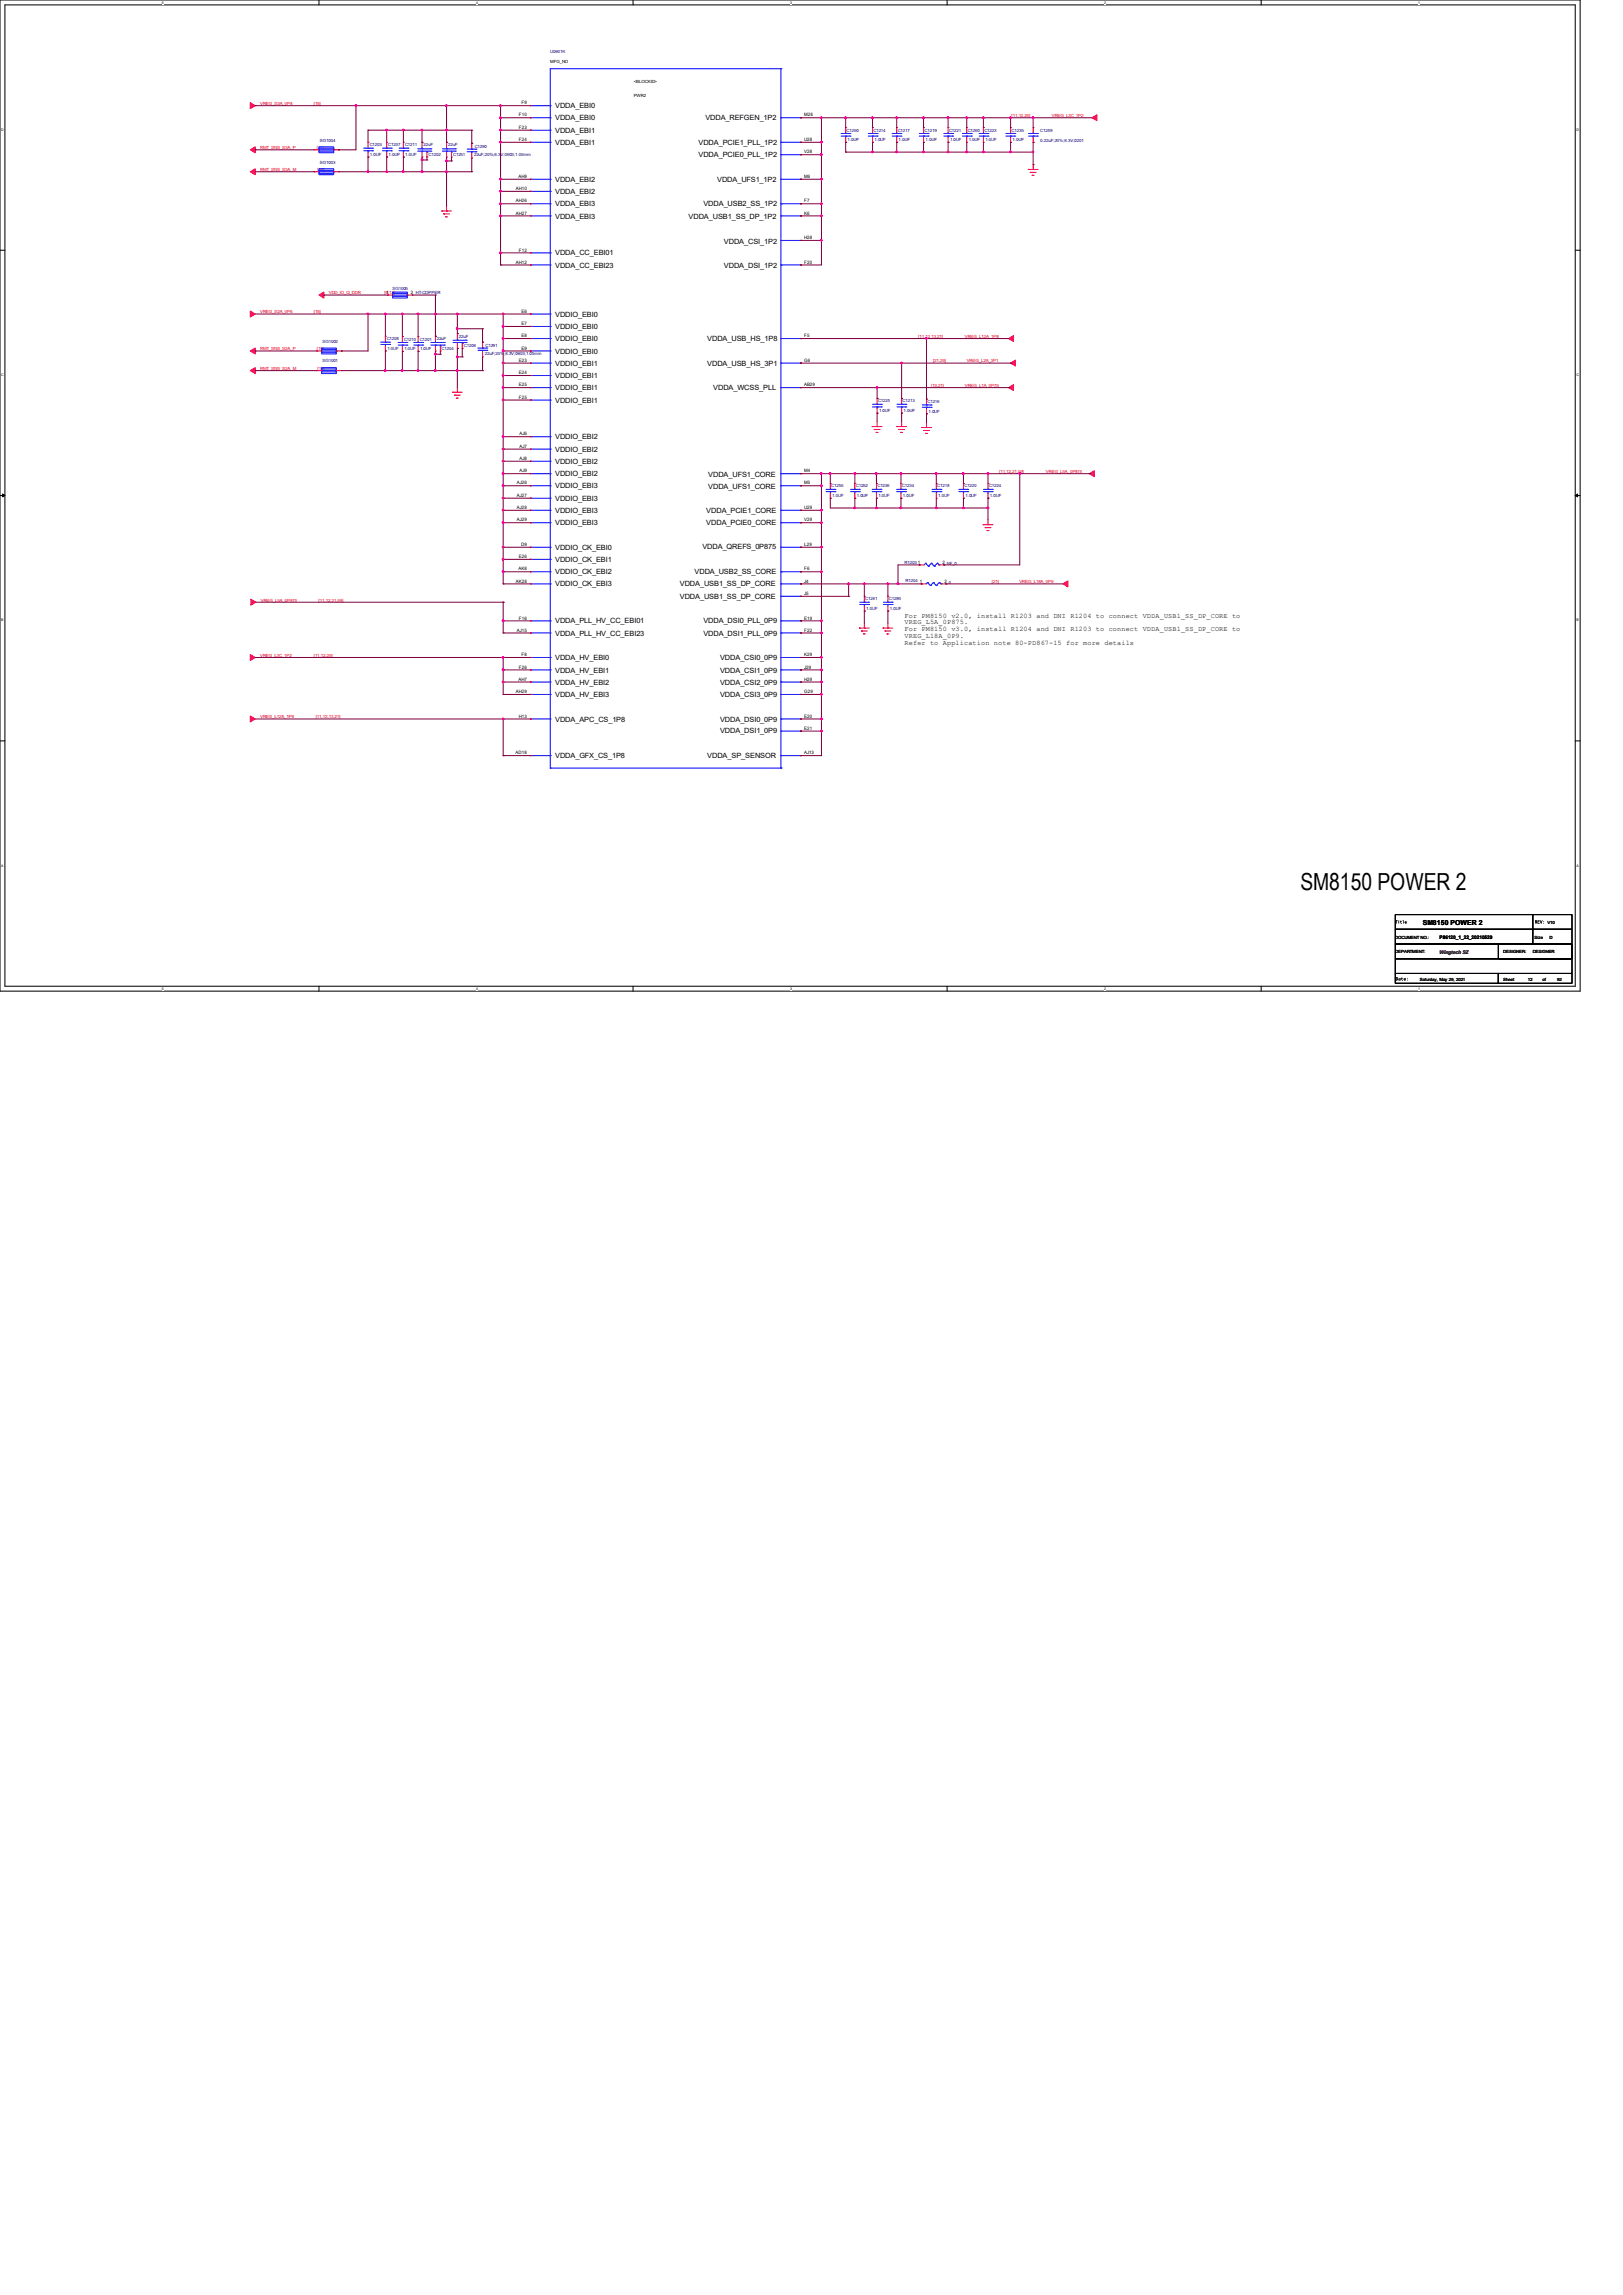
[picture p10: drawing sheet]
<svg xmlns="http://www.w3.org/2000/svg" width="210mm" height="297mm" viewBox="0 0 210 297" stroke-linecap="round" stroke-linejoin="round" font-family="sans-serif">
<defs><g id="words">
<text font-size="3" x="168.3" y="115.2">SM8150 POWER 2</text>
<g font-size=".9">
<text x="71.8" y="14">VDDA_EBI0</text>
<text x="71.8" y="15.6">VDDA_EBI0</text>
<text x="71.8" y="17.2">VDDA_EBI1</text>
<text x="91.3" y="15.6">VDDA_REFGEN_1P2</text>
<text x="71.8" y="18.8">VDDA_EBI1</text>
<text x="71.8" y="23.5">VDDA_EBI2</text>
<text x="90.4" y="18.8">VDDA_PCIE1_PLL_1P2</text>
<text x="90.4" y="20.4">VDDA_PCIE0_PLL_1P2</text>
<text x="92.8" y="23.5">VDDA_UFS1_1P2</text>
<text x="71.8" y="25.1">VDDA_EBI2</text>
<text x="71.8" y="26.7">VDDA_EBI3</text>
<text x="71.8" y="28.3">VDDA_EBI3</text>
<text x="89.1" y="28.3">VDDA_USB1_SS_DP_1P2</text>
<text x="91" y="26.7">VDDA_USB2_SS_1P2</text>
<text x="71.8" y="33.1">VDDA_CC_EBI01</text>
<text x="71.8" y="34.6">VDDA_CC_EBI23</text>
<text x="93.7" y="31.5">VDDA_CSI_1P2</text>
<text x="93.7" y="34.6">VDDA_DSI_1P2</text>
<text x="71.8" y="41">VDDIO_EBI0</text>
<text x="71.8" y="42.6">VDDIO_EBI0</text>
<text x="71.8" y="44.2">VDDIO_EBI0</text>
<text x="71.8" y="45.8">VDDIO_EBI0</text>
<text x="71.8" y="47.3">VDDIO_EBI1</text>
<text x="91.5" y="44.2">VDDA_USB_HS_1P8</text>
<text x="91.5" y="47.3">VDDA_USB_HS_3P1</text>
<text x="71.8" y="48.9">VDDIO_EBI1</text>
<text x="71.8" y="50.5">VDDIO_EBI1</text>
<text x="71.8" y="52.1">VDDIO_EBI1</text>
<text x="92.3" y="50.5">VDDA_WCSS_PLL</text>
<text x="71.8" y="56.9">VDDIO_EBI2</text>
<text x="71.8" y="58.5">VDDIO_EBI2</text>
<text x="71.8" y="60">VDDIO_EBI2</text>
<text x="71.8" y="61.6">VDDIO_EBI2</text>
<text x="71.8" y="63.2">VDDIO_EBI3</text>
<text x="71.8" y="64.8">VDDIO_EBI3</text>
<text x="91.7" y="61.7">VDDA_UFS1_CORE</text>
<text x="91.7" y="63.3">VDDA_UFS1_CORE</text>
<text x="71.8" y="66.4">VDDIO_EBI3</text>
<text x="71.8" y="68">VDDIO_EBI3</text>
<text x="71.8" y="71.2">VDDIO_CK_EBI0</text>
<text x="90.9" y="71.1">VDDA_QREFS_0P875</text>
<text x="91.4" y="66.4">VDDA_PCIE1_CORE</text>
<text x="91.4" y="68">VDDA_PCIE0_CORE</text>
<text x="71.8" y="72.7">VDDIO_CK_EBI1</text>
<text x="71.8" y="74.3">VDDIO_CK_EBI2</text>
<text x="71.8" y="75.9">VDDIO_CK_EBI3</text>
<text x="88" y="75.9">VDDA_USB1_SS_DP_CORE</text>
<text x="88" y="77.5">VDDA_USB1_SS_DP_CORE</text>
<text x="89.9" y="74.3">VDDA_USB2_SS_CORE</text>
<text x="71.8" y="80.7">VDDA_PLL_HV_CC_EBI01</text>
<text x="71.8" y="82.3">VDDA_PLL_HV_CC_EBI23</text>
<text x="91" y="80.7">VDDA_DSI0_PLL_0P9</text>
<text x="91" y="82.3">VDDA_DSI1_PLL_0P9</text>
<text x="117.1" y="79.9">For PM8150 v2.0, install R1203 and DNI R1204 to connect VDDA_USB1_SS_DP_CORE to</text>
<text x="117.1" y="80.8">VREG_L5A_0P875.</text>
<text x="117.1" y="81.7">For PM8150 v3.0, install R1204 and DNI R1203 to connect VDDA_USB1_SS_DP_CORE to</text>
<text x="117.1" y="82.6">VREG_L18A_0P9.</text>
<text x="117.1" y="83.5">Refer to Application note 80-PD867-15 for more details</text>
<text x="71.8" y="85.4">VDDA_HV_EBI0</text>
<text x="71.8" y="87">VDDA_HV_EBI1</text>
<text x="71.8" y="88.6">VDDA_HV_EBI2</text>
<text x="93.2" y="85.4">VDDA_CSI0_0P9</text>
<text x="93.2" y="87">VDDA_CSI1_0P9</text>
<text x="93.2" y="88.6">VDDA_CSI2_0P9</text>
<text x="71.8" y="90.2">VDDA_HV_EBI3</text>
<text x="71.8" y="93.4">VDDA_APC_CS_1P8</text>
<text x="93.2" y="90.2">VDDA_CSI3_0P9</text>
<text x="93.2" y="93.4">VDDA_DSI0_0P9</text>
<text x="93.2" y="94.9">VDDA_DSI1_0P9</text>
<text x="71.8" y="98.1">VDDA_GFX_CS_1P8</text>
<text x="91.5" y="98.1">VDDA_SP_SENSOR</text>
<text x="184.1" y="119.7">SM8150 POWER 2</text>
</g>
<g font-size=".6" fill="#000080">
<text x="71.2" y="6.9">U0601K</text>
<text x="109.6" y="17">C1250</text>
<text x="113" y="17">C1214</text>
<text x="116.2" y="17">C1217</text>
<text x="119.6" y="17">C1219</text>
<text x="122.8" y="17">C1221</text>
<text x="125.2" y="17">C1260</text>
<text x="127.4" y="17">C1223</text>
<text x="130.9" y="17">C1235</text>
<text x="134.6" y="17.1">C1259</text>
<text x="41.4" y="18.3">SG1004</text>
<text x="41.4" y="21.2">SG1003</text>
<text x="47.8" y="18.9">C1203</text>
<text x="47.9" y="20.2">1.0UF</text>
<text x="50.2" y="18.9">C1207</text>
<text x="50.3" y="20.2">1.0UF</text>
<text x="52.4" y="18.9">C1211</text>
<text x="52.4" y="20.2">1.0UF</text>
<text x="54.8" y="18.9">22uF</text>
<text x="55.5" y="20.2">C1202</text>
<text x="58" y="18.9">22uF</text>
<text x="58.6" y="20.2">C1251</text>
<text x="61.3" y="20.2">22uF;20%;6.3V;0603;1.05mm</text>
<text x="61.4" y="19.2">C1290</text>
<text x="109.7" y="18.3">1.0UF</text>
<text x="113.2" y="18.3">1.0UF</text>
<text x="116.3" y="18.3">1.0UF</text>
<text x="119.8" y="18.3">1.0UF</text>
<text x="122.9" y="18.3">1.0UF</text>
<text x="125.3" y="18.3">1.0UF</text>
<text x="127.5" y="18.3">1.0UF</text>
<text x="131" y="18.3">1.0UF</text>
<text x="134.6" y="18.3">0.22uF;20%;6.3V;0201</text>
<text x="50.8" y="37.6">SG1005</text>
<text x="41.7" y="44.4">SG1002</text>
<text x="41.7" y="46.9">SG1001</text>
<text x="50" y="44">C1208</text>
<text x="50.1" y="45.3">1.0UF</text>
<text x="52.3" y="44.1">C1210</text>
<text x="52.3" y="45.3">1.0UF</text>
<text x="54.3" y="44.1">C1201</text>
<text x="54.4" y="45.3">1.0UF</text>
<text x="56.5" y="44">22uF</text>
<text x="57.1" y="45.3">C1204</text>
<text x="59.4" y="43.7">22uF</text>
<text x="60" y="45">C1206</text>
<text x="62.7" y="46">22uF;20%;6.3V;0603;1.05mm</text>
<text x="62.8" y="44.9">C1291</text>
<text x="113.6" y="52.1">C1225</text>
<text x="113.7" y="53.3">1.0UF</text>
<text x="116.8" y="52.1">C1213</text>
<text x="116.9" y="53.3">1.0UF</text>
<text x="120" y="52.1">C1216</text>
<text x="120.1" y="53.4">1.0UF</text>
<text x="107.6" y="63">C1255</text>
<text x="107.7" y="64.3">1.0UF</text>
<text x="110.7" y="63">C1252</text>
<text x="110.9" y="64.3">1.0UF</text>
<text x="113.5" y="63">C1236</text>
<text x="113.7" y="64.3">1.0UF</text>
<text x="116.7" y="63">C1234</text>
<text x="116.8" y="64.3">1.0UF</text>
<text x="121.3" y="63">C1218</text>
<text x="121.4" y="64.3">1.0UF</text>
<text x="124.8" y="63">C1220</text>
<text x="124.9" y="64.3">1.0UF</text>
<text x="128" y="63">C1224</text>
<text x="128.1" y="64.3">1.0UF</text>
<text x="112" y="77.6">C1261</text>
<text x="115" y="77.6">C1280</text>
<text x="117" y="72.9">R1203</text>
<text x="117.2" y="75.4">R1204</text>
<text x="122.8" y="75.6">0</text>
<text x="112.1" y="78.9">1.0UF</text>
<text x="115.1" y="78.9">1.0UF</text>
</g>
<g font-size=".6">
<text x="71.2" y="8.2">MFG_NO</text>
<text x="82" y="10.7">&lt;BLOCKID&gt;</text>
<text x="67.1" y="15.1">F10</text>
<text x="67.1" y="16.7">F23</text>
<text x="67.5" y="13.5">F9</text>
<text x="82" y="12.6">PWR2</text>
<text x="104.1" y="15.1">M28</text>
<text x="67.1" y="23">AH9</text>
<text x="67.1" y="18.2">F24</text>
<text x="104.1" y="18.2">U28</text>
<text x="104.1" y="19.9">V28</text>
<text x="104.1" y="23">M6</text>
<text x="66.8" y="24.6">AH10</text>
<text x="66.8" y="26.2">AH26</text>
<text x="66.8" y="27.8">AH27</text>
<text x="104.1" y="26.2">F7</text>
<text x="104.1" y="27.8">K6</text>
<text x="66.8" y="34.1">AH12</text>
<text x="67.1" y="32.6">F12</text>
<text x="104.1" y="30.9">H28</text>
<text x="104.1" y="34.1">F20</text>
<text x="50" y="38">1</text>
<text x="53.2" y="38">2 HT-COPPER</text>
<text x="67.5" y="40.5">E6</text>
<text x="67.1" y="46.8">E23</text>
<text x="67.5" y="42.1">E7</text>
<text x="67.5" y="43.6">E8</text>
<text x="67.5" y="45.3">E9</text>
<text x="104.1" y="43.6">F5</text>
<text x="104.1" y="46.8">G6</text>
<text x="67.1" y="48.4">E24</text>
<text x="67.1" y="50">E25</text>
<text x="67.1" y="51.6">F25</text>
<text x="104.1" y="50">AB29</text>
<text x="67.2" y="56.3">AJ6</text>
<text x="67.2" y="58">AJ7</text>
<text x="67.2" y="59.5">AJ8</text>
<text x="66.9" y="62.7">AJ26</text>
<text x="66.9" y="64.3">AJ27</text>
<text x="66.9" y="65.9">AJ28</text>
<text x="67.2" y="61.1">AJ9</text>
<text x="104.1" y="61.1">M4</text>
<text x="104.1" y="62.7">M5</text>
<text x="104.1" y="65.9">U29</text>
<text x="66.9" y="67.5">AJ29</text>
<text x="67.4" y="70.7">D9</text>
<text x="104.1" y="67.5">V29</text>
<text x="104.1" y="70.7">L29</text>
<text x="66.8" y="75.4">AK28</text>
<text x="67.1" y="73.8">AK8</text>
<text x="67.1" y="72.2">E26</text>
<text x="104.1" y="73.8">F6</text>
<text x="104.1" y="75.4">J4</text>
<text x="104.1" y="77">J5</text>
<text x="118.8" y="72.9">1</text>
<text x="119" y="75.4">1</text>
<text x="122" y="72.9">2 NF_0</text>
<text x="122.2" y="75.4">2</text>
<text x="66.9" y="81.7">AJ15</text>
<text x="67.1" y="80.2">F16</text>
<text x="104.1" y="80.2">E19</text>
<text x="104.1" y="81.7">F22</text>
<text x="66.8" y="89.7">AH29</text>
<text x="67.1" y="88.1">AH7</text>
<text x="67.1" y="86.5">F26</text>
<text x="67.5" y="84.9">F8</text>
<text x="104.1" y="84.9">K29</text>
<text x="104.1" y="86.5">J29</text>
<text x="104.1" y="88.1">H29</text>
<text x="104.1" y="89.7">G29</text>
<text x="67.1" y="92.9">H13</text>
<text x="104.1" y="92.9">E20</text>
<text x="104.1" y="94.4">E21</text>
<text x="66.7" y="97.6">AD18</text>
<text x="104.1" y="97.6">AJ13</text>
<text x="200.2" y="119.6">V10</text>
<text x="180.5" y="121.5">DOCUMENT NO.:</text>
<text x="180.5" y="123.4">DEPARTMENT:</text>
<text x="186.3" y="121.5">P86120_1_22_20210529</text>
<text x="194.5" y="123.4">DESIGNER:</text>
<text x="198.3" y="123.4">DESIGNER</text>
<text x="198.6" y="121.5">Size</text>
<text x="200.5" y="121.5">D</text>
<text x="183.7" y="126.9">Saturday, May 29, 2021</text>
<text x="194.5" y="126.9">Sheet</text>
<text x="197.7" y="126.9">12</text>
<text x="199.6" y="126.9">of</text>
<text x="201.5" y="126.9">92</text>
</g>
<g font-size=".6" fill="#f00">
<text x="33.7" y="13.6">VREG_S3A_0P8</text>
<text x="40.6" y="13.6">[19]</text>
<text x="130.9" y="15.2">[11,12,25]</text>
<text x="136.1" y="15.2">VREG_L3C_1P2</text>
<text x="33.7" y="19.3">RMT_SNS_S3A_P</text>
<text x="33.7" y="22.1">RMT_SNS_S3A_M</text>
<text x="41" y="19.3">[19]</text>
<text x="41.1" y="22.1">[19]</text>
<text x="33.7" y="40.6">VREG_S2A_0P6</text>
<text x="40.6" y="40.6">[19]</text>
<text x="42.5" y="38.1">VDD_IO_Q_DDR</text>
<text x="49.7" y="38.1">[6,13]</text>
<text x="33.7" y="45.3">RMT_SNS_S2A_P</text>
<text x="33.7" y="47.9">RMT_SNS_S2A_M</text>
<text x="41" y="45.3">[19]</text>
<text x="41.1" y="47.9">[19]</text>
<text x="118.8" y="43.7">[11,12,13,21]</text>
<text x="120.7" y="46.9">[21,29]</text>
<text x="124.8" y="43.7">VREG_L12A_1P8</text>
<text x="125.1" y="46.9">VREG_L2A_3P1</text>
<text x="120.5" y="50.1">[13,21]</text>
<text x="124.8" y="50.1">VREG_L1A_0P75</text>
<text x="129.3" y="61.2">[11,12,21,59]</text>
<text x="135.3" y="61.2">VREG_L5A_0P875</text>
<text x="33.7" y="77.9">VREG_L5A_0P875</text>
<text x="41.2" y="77.9">[11,12,21,59]</text>
<text x="128.4" y="75.5">[21]</text>
<text x="131.9" y="75.5">VREG_L18A_0P9</text>
<text x="33.7" y="85">VREG_L3C_1P2</text>
<text x="40.6" y="85">[11,12,25]</text>
<text x="33.7" y="93">VREG_L12A_1P8</text>
<text x="40.9" y="93">[11,12,13,21]</text>
</g>
<text font-size=".6" fill="#400040" x="186.3" y="123.4">Wingtech SZ</text>
<g font-size=".5">
<text x="21" y=".5">5</text>
<text x="61.6" y=".5">4</text>
<text x="102.2" y=".5">3</text>
<text x="142.9" y=".5">2</text>
<text x="183.5" y=".5">1</text>
<text x=".2" y="16.9">D</text>
<text x="204" y="16.9">D</text>
<text x=".2" y="48.6">C</text>
<text x="204" y="48.6">C</text>
<text x=".2" y="80.4">B</text>
<text x="204" y="80.4">B</text>
<text x=".2" y="112.1">A</text>
<text x="204" y="112.1">A</text>
<text x="21" y="128.1">5</text>
<text x="61.6" y="128.1">4</text>
<text x="102.2" y="128.1">3</text>
<text x="142.9" y="128.1">2</text>
<text x="183.5" y="128.1">1</text>
</g>
</g></defs>
<path d="M0 0h204.5v128.3h-204.5zM.6 .6h203.2v127h-203.2z" fill="none" stroke="#000" stroke-width=".13"/>
<g fill="#fff">
<path d="M21 .1h.2v.5h-.2z"/>
<path d="M21 127.7h.2v.5h-.2z"/>
</g>
<path d="M41.3 0v.6M41.3 127.6v.7" fill="none" stroke="#000" stroke-width=".13"/>
<g fill="#fff">
<path d="M61.6 .1h.2v.5h-.2z"/>
<path d="M61.6 127.7h.2v.5h-.2z"/>
</g>
<path d="M81.9 0v.6M81.9 127.6v.7" fill="none" stroke="#000" stroke-width=".13"/>
<g fill="#fff">
<path d="M102.2 .1h.2v.5h-.2z"/>
<path d="M102.2 127.7h.2v.5h-.2z"/>
</g>
<path d="M122.6 0v.6M122.6 127.6v.7" fill="none" stroke="#000" stroke-width=".13"/>
<g fill="#fff">
<path d="M142.9 .1h.2v.5h-.2z"/>
<path d="M142.9 127.7h.2v.5h-.2z"/>
</g>
<path d="M163.2 0v.6M163.2 127.6v.7" fill="none" stroke="#000" stroke-width=".13"/>
<g fill="#fff">
<path d="M183.5 .1h.2v.5h-.2z"/>
<path d="M183.5 127.7h.2v.5h-.2z"/>
<path d="M.2 16.5h.3v.5h-.3z"/>
<path d="M204 16.5h.3v.5h-.3z"/>
<path d="M.2 48.3h.3v.5h-.3z"/>
<path d="M204 48.3h.3v.5h-.3z"/>
</g>
<path d="M0 32.4h.6M203.8 32.4h.7" fill="none" stroke="#000" stroke-width=".13"/>
<g fill="#fff">
<path d="M.2 80h.2v.5h-.2z"/>
<path d="M204 80h.3v.5h-.3z"/>
</g>
<path d="M0 64.1h.6M203.8 64.1h.7" fill="none" stroke="#000" stroke-width=".13"/>
<path d="M.3 63.9l.3 .2-.3 .2zM203.8 64.1l.3-.2v.4z" fill="#000" stroke="#000" stroke-width=".13"/>
<g fill="#fff">
<path d="M.2 111.8h.3v.5h-.3z"/>
<path d="M204 111.8h.3v.5h-.3z"/>
</g>
<path d="M0 95.9h.6M203.8 95.9h.7M180.6 118.4h17.7v1.9h-17.7zM198.3 118.4h5.1v1.9h-5.1zM180.6 120.3h17.7v1.9h-17.7zM180.6 126h13.3v1.3h-13.3zM180.6 124.1h22.8v1.9h-22.8zM180.6 122.2h22.8v1.9h-22.8zM193.9 126h9.5v1.3h-9.5zM193.9 122.2h9.5v1.9h-9.5zM198.3 120.3h5.1v1.9h-5.1z" fill="none" stroke="#000" stroke-width=".13"/>
<g fill="none" stroke="#f00" stroke-width=".13">
<path d="M40.6 19.4h.1M40.6 19.4h.7M43.2 19.4h.6M43.8 19.4h.1M47.6 18.4h.1M47.6 18.4v.6M47.6 19.7v.6M50 18.4h.1M50 18.4v.6M50 19.7v.6M52.2 18.4h.1M52.2 18.4v.6"/>
<path d="M52.2 19.7v.6M54.6 18.4h.1M54.6 18.4v.6M54.6 19.7v.6M55.2 19.7v.6M57.8 18.4h.1M57.8 18.4v.6M57.8 19.7v.6M58.4 19.7v.6M61 18.5h.1M61 18.5v.7M61 19.8v.6"/>
<path d="M68.7 13.7h.1M68.7 15.2h.1M68.7 16.8h.1M68.7 18.4h.1M103.6 15.2h.1M103.6 18.4h.1M109.4 16.5h.1M109.4 18.4h.1M109.4 16.5v.6M109.4 17.8v.6M112.9 16.5h.1M112.9 18.4h.1"/>
<path d="M112.9 16.5v.6M112.9 17.8v.6M116 16.5h.1M116 18.4h.1M116 16.5v.6M116 17.8v.6M119.5 16.5h.1M119.5 18.4h.1M119.5 16.5v.6M119.5 17.8v.6M122.7 16.5h.1M122.7 18.4h.1"/>
<path d="M122.7 16.5v.6M122.7 17.8v.6M125.1 16.5h.1M125.1 18.4h.1M125.1 16.5v.6M125.1 17.8v.6M127.3 16.5h.1M127.3 18.4h.1M127.3 16.5v.6M127.3 17.8v.6M130.8 16.5h.1M130.8 18.4h.1"/>
<path d="M130.8 16.5v.6M130.8 17.8v.6M133.7 16.5h.1M133.7 18.4h.1M133.7 16.5v.6M133.7 17.8v.6M40.6 22.2h.1M40.6 22.2h.7M43.2 22.2h.6M43.8 22.2h.1M47.6 20.3h.1M50 20.3h.1"/>
<path d="M50.2 38.2h.1M50.2 38.2h.6M52.2 20.3h.1M52.7 38.2h.6M53.3 38.2h.1M54.6 20.3h.1M55.2 20.3h.1M57.1 27.3h.1M57.1 27.3h1.3M57.4 27.7h.1M57.4 27.7h.8M57.7 28.1h.1"/>
<path d="M57.7 28.1h.2M57.8 27.3h.1M57.8 20.3h.1M57.8 26.7v.6M58.4 20.3h.1M61 20.4h.1M68.7 23.2h.1M68.7 24.8h.1M68.7 26.4h.1M68.7 27.9h.1M68.7 32.7h.1M68.7 34.3h.1"/>
<path d="M103.6 20h.1M103.6 23.2h.1M103.6 26.4h.1M103.6 27.9h.1M103.6 31.1h.1M103.6 34.3h.1M133.1 21.9h.1M133.1 21.9h1.2M133.3 22.3h.1M133.3 22.3h.8M133.6 22.7h.1M133.6 22.7h.2"/>
<path d="M133.7 21.9h.1M133.7 21.3v.6M41 45.4h.1M41 48h.1M41 45.4h.6M41 48h.6M43.5 45.4h.7M43.5 48h.7M44.2 45.4h.1M44.2 48h.1M49.9 43.5h.1M49.9 45.4h.1"/>
<path d="M49.9 43.5v.7M49.9 44.8v.6M52.1 43.6h.1M52.1 45.5h.1M52.1 43.6v.6M52.1 44.8v.7M54.1 43.6h.1M54.1 45.5h.1M54.1 43.6v.6M54.1 44.8v.7M56.3 45.4h.1M56.3 43.5h.1"/>
<path d="M56.3 43.5v.7M56.3 44.8v.6M57 45.4h.1M57 44.8v.6M58.5 50.8h.1M58.5 50.8h1.3M58.8 51.1h.1M58.8 51.1h.8M59.1 51.5h.1M59.1 51.5h.2M59.2 50.8h.1M59.2 45.1h.1"/>
<path d="M59.2 43.2h.1M59.2 43.2v.6M59.2 44.4v.7M59.2 50.1v.7M59.8 45.1h.1M59.8 44.4v.7M62.4 44.3h.1M62.4 46.2h.1M62.4 44.3v.6M62.4 45.6v.6M68.7 40.6h.1M68.7 42.2h.1"/>
<path d="M68.7 43.8h.1M68.7 45.4h.1M68.7 47h.1M68.7 48.6h.1M68.7 50.2h.1M68.7 51.8h.1M68.7 56.5h.1M68.7 58.1h.1M68.7 59.7h.1M103.6 43.8h.1M103.6 47h.1M103.6 50.2h.1"/>
<path d="M112.9 55.2h.1M112.9 55.2h1.2M113.1 55.6h.1M113.1 55.6h.8M113.4 56h.1M113.4 56h.2M113.5 55.2h.1M113.5 51.6h.1M113.5 53.5h.1M113.5 51.6v.6M113.5 52.8v.7M113.5 54.6v.6"/>
<path d="M116 55.2h.1M116 55.2h1.3M116.3 55.6h.1M116.3 55.6h.8M116.5 56h.1M116.5 56h.3M116.7 55.2h.1M116.7 51.6h.1M116.7 53.5h.1M116.7 51.6v.6M116.7 52.8v.7M116.7 54.6v.6"/>
<path d="M119.3 55.3h.1M119.3 55.3h1.2M119.5 55.7h.1M119.5 55.7h.8M119.8 56.1h.1M119.8 56.1h.2M119.9 55.3h.1M119.9 51.6h.1M119.9 53.6h.1M119.9 51.6v.7M119.9 52.9v.7M119.9 54.7v.6"/>
<path d="M68.7 61.3h.1M68.7 62.9h.1M68.7 64.5h.1M68.7 66h.1M68.7 67.6h.1M68.7 70.8h.1M68.7 72.4h.1M68.7 74h.1M68.7 75.6h.1M103.6 61.3h.1M103.6 62.9h.1M103.6 66h.1"/>
<path d="M103.6 67.6h.1M103.6 70.8h.1M103.6 74h.1M103.6 75.6h.1M103.6 77.2h.1M107.4 62.6h.1M107.4 64.5h.1M107.4 62.6v.6M107.4 63.8v.7M110.6 62.6h.1M110.6 64.5h.1M110.6 62.6v.6"/>
<path d="M110.6 63.8v.7M111.8 77.2h.1M111.8 79.1h.1M111.8 77.2v.6M111.8 78.4v.7M113.4 62.6h.1M113.4 64.5h.1M113.4 62.6v.6M113.4 63.8v.7M114.9 77.2h.1M114.9 79.1h.1M114.9 77.2v.6"/>
<path d="M114.9 78.4v.7M116.6 62.6h.1M116.6 64.5h.1M116.6 62.6v.6M116.6 63.8v.7M119 73.1h.1M119 73.1h.6M119.2 75.6h.1M119.2 75.6h.6M121.2 62.6h.1M121.2 64.5h.1M121.2 62.6v.6"/>
<path d="M121.2 63.8v.7M121.5 73.1h.6M121.8 75.6h.6M122.1 73.1h.1M122.4 75.6h.1M124.7 62.6h.1M124.7 64.5h.1M124.7 62.6v.6M124.7 63.8v.7M127.2 67.9h.1M127.2 67.9h1.3M127.5 68.3h.1"/>
<path d="M127.5 68.3h.7M127.7 68.7h.1M127.7 68.7h.3M127.8 67.9h.1M127.8 62.6h.1M127.8 64.5h.1M127.8 62.6v.6M127.8 63.8v.7M127.8 67.3v.6M68.7 80.3h.1M68.7 81.9h.1M68.7 85.1h.1"/>
<path d="M68.7 86.7h.1M68.7 88.3h.1M68.7 89.9h.1M68.7 93h.1M68.7 97.8h.1M103.6 80.3h.1M103.6 81.9h.1M103.6 85.1h.1M103.6 86.7h.1M103.6 88.3h.1M103.6 89.9h.1M103.6 93h.1"/>
<path d="M103.6 94.6h.1M103.6 97.8h.1M111.2 81.3h.1M111.2 81.3h1.3M111.5 81.7h.1M111.5 81.7h.7M111.7 82h.1M111.7 82h.3M111.8 81.3h.1M111.8 80.6v.7M114.3 81.3h.1M114.3 81.3h1.2"/>
<path d="M114.5 81.7h.1M114.5 81.7h.8M114.8 82h.1M114.8 82h.2M114.9 81.3h.1M114.9 80.6v.7"/>
</g>
<g fill="#f00" stroke="#f00" stroke-width=".13">
<path d="M32.4 13.3l.6 .4-.6 .4z" fill-rule="evenodd"/>
<path d="M32.4 19.4l.6-.4v.8z" fill-rule="evenodd"/>
<path d="M32.4 22.2l.6-.4v.8z" fill-rule="evenodd"/>
<path d="M32.4 40.3l.6 .3-.6 .4z" fill-rule="evenodd"/>
<path d="M32.4 45.4l.6-.4v.8z" fill-rule="evenodd"/>
<path d="M32.4 48l.6-.4v.7z" fill-rule="evenodd"/>
<path d="M32.5 77.6l.6 .3-.6 .4z" fill-rule="evenodd"/>
<path d="M32.4 92.7l.6 .3-.6 .4z" fill-rule="evenodd"/>
<path d="M32.4 84.7l.6 .4-.6 .4z" fill-rule="evenodd"/>
<path d="M141.3 15.2l.6-.3v.7z" fill-rule="evenodd"/>
<path d="M130.5 43.8l.6-.4v.8z" fill-rule="evenodd"/>
<path d="M137.5 75.6l.7-.4v.7z" fill-rule="evenodd"/>
<path d="M141 61.3l.6-.4v.8z" fill-rule="evenodd"/>
<path d="M130.8 47l.6-.4v.8z" fill-rule="evenodd"/>
<path d="M130.5 50.2l.6-.4v.7z" fill-rule="evenodd"/>
<path d="M41.3 38.2l.6-.4v.8z" fill-rule="evenodd"/>
</g>
<g fill="#000">
<path d="M180.6 119.1h.2l-.1 .1v.3v-.3zM181 119.1v.1zM180.9 119.2h.1v.3zM181.3 119.2h.1l-.1 .1v.1l.1 .1h-.1l-.1-.2zM181.5 119.1h.1v.4v-.3zM181.8 119.3h.2v.1h-.2v.1l.2-.1a.14 .14 0 0 1-.2 .1 .14 .14 0 0 1 0-.2zM181.8 119.3h.2z"/>
<path d="M180.6 119.1h.2l-.1 .1v.3v-.3zM181 119.1v.1zM180.9 119.2h.1v.3zM181.3 119.2h.1l-.1 .1v.1l.1 .1h-.1l-.1-.2zM181.5 119.1h.1v.4v-.3zM181.8 119.3h.2v.1h-.2v.1l.2-.1a.14 .14 0 0 1-.2 .1 .14 .14 0 0 1 0-.2zM181.8 119.3h.2z"/>
<path d="M180.6 119.1h.2l-.1 .1v.3v-.3zM181 119.1v.1zM180.9 119.2h.1v.3zM181.3 119.2h.1l-.1 .1v.1l.1 .1h-.1l-.1-.2zM181.5 119.1h.1v.4v-.3zM181.8 119.3h.2v.1h-.2v.1l.2-.1a.14 .14 0 0 1-.2 .1 .14 .14 0 0 1 0-.2zM181.8 119.3h.2z"/>
<path d="M198.6 119.1l.3 .1-.1 .1 .1 .2-.2-.2-.1 .2zM198.7 119.2v.1h.1zM199 119.1h.2l-.2 .1v.1h.2h-.2v.2h.2h-.2zM199.3 119.1l.1 .3 .2-.3-.1 .4zM199.7 119.2l.1 .1zM199.7 119.4l.1 .1z"/>
<path d="M198.6 119.1l.3 .1-.1 .1 .1 .2-.2-.2-.1 .2zM198.7 119.2v.1h.1zM199 119.1h.2l-.2 .1v.1h.2h-.2v.2h.2h-.2zM199.3 119.1l.1 .3 .2-.3-.1 .4zM199.7 119.2l.1 .1zM199.7 119.4l.1 .1z"/>
<path d="M198.6 119.1l.3 .1-.1 .1 .1 .2-.2-.2-.1 .2zM198.7 119.2v.1h.1zM199 119.1h.2l-.2 .1v.1h.2h-.2v.2h.2h-.2zM199.3 119.1l.1 .3 .2-.3-.1 .4zM199.7 119.2l.1 .1zM199.7 119.4l.1 .1z"/>
<path d="M180.6 126.5a.21 .21 0 0 1 .3 .2 .21 .21 0 0 1-.3 .2zM180.7 126.5v.3h.1a.16 .16 0 0 0 0-.2 .16 .16 0 0 0-.1-.1zM181 126.6h.2v.3h-.2v-.2h.2h-.2zM181 126.8a.1 .1 0 0 0 .2 0 .1 .1 0 0 0-.2 0zM181.3 126.6l.1-.1v.1h.1h-.1v.2l.1 .1h-.1zM181.7 126.6l.2 .1h-.2v.1h.2a.14 .14 0 0 1-.2 .1 .15 .15 0 0 1 0-.3zM181.7 126.6l.2 .1zM182.1 126.6v.1zM182.1 126.8v.1z"/>
<path d="M180.6 126.5a.21 .21 0 0 1 .3 .2 .21 .21 0 0 1-.3 .2zM180.7 126.5v.3h.1a.16 .16 0 0 0 0-.2 .16 .16 0 0 0-.1-.1zM181 126.6h.2v.3h-.2v-.2h.2h-.2zM181 126.8a.1 .1 0 0 0 .2 0 .1 .1 0 0 0-.2 0zM181.3 126.6l.1-.1v.1h.1h-.1v.2l.1 .1h-.1zM181.7 126.6l.2 .1h-.2v.1h.2a.14 .14 0 0 1-.2 .1 .15 .15 0 0 1 0-.3zM181.7 126.6l.2 .1zM182.1 126.6v.1zM182.1 126.8v.1z"/>
<path d="M180.6 126.5a.21 .21 0 0 1 .3 .2 .21 .21 0 0 1-.3 .2zM180.7 126.5v.3h.1a.16 .16 0 0 0 0-.2 .16 .16 0 0 0-.1-.1zM181 126.6h.2v.3h-.2v-.2h.2h-.2zM181 126.8a.1 .1 0 0 0 .2 0 .1 .1 0 0 0-.2 0zM181.3 126.6l.1-.1v.1h.1h-.1v.2l.1 .1h-.1zM181.7 126.6l.2 .1h-.2v.1h.2a.14 .14 0 0 1-.2 .1 .15 .15 0 0 1 0-.3zM181.7 126.6l.2 .1zM182.1 126.6v.1zM182.1 126.8v.1z"/>
</g>
<g fill="none" stroke="#00f" stroke-width=".13">
<path d="M41.3 19.2h1.9v.4h-1.9zM41.3 19h1.9v.8h-1.9zM41.3 19.4h1.9M43.2 19.4h.1M47.1 19.5h1.1M47.1 19.2h1.1M47.6 19.2h.1M47.6 19.5h.1M47.6 19v.2M47.6 19.5v.2M48.2 19.5h.1M48.2 19.2h.1"/>
<path d="M49.5 19.5h1.1M49.5 19.2h1.1M50 19.2h.1M50 19.5h.1M50 19v.2M50 19.5v.2M50.6 19.5h.1M50.6 19.2h.1M51.6 19.5h1.2M51.6 19.2h1.2M52.2 19.2h.1M52.2 19.5h.1"/>
<path d="M52.2 19v.2M52.2 19.5v.2M52.8 19.5h.1M52.8 19.2h.1M54.1 19.3h1.7M54.1 19.6h1.7M54.6 19.6h.1M54.6 19.3h.1M54.6 19v.3M54.6 19.6v.1M55.2 19.7h.1M55.2 19.6v.1"/>
<path d="M55.8 19.3h.1M55.8 19.6h.1M57.2 19.3h1.7M57.2 19.6h1.7M57.8 19.6h.1M57.8 19.3h.1M57.8 19v.3M57.8 19.6v.1M58.4 19.7h.1M58.4 19.6v.1M58.9 19.3h.1M58.9 19.6h.1"/>
<path d="M60.5 19.6h1.1M60.5 19.3h1.1M61 19.3h.1M61 19.6h.1M61 19.2v.1M61 19.6v.2M61.6 19.6h.1M61.6 19.3h.1M68.7 13.7h2.5M68.7 15.2h2.5M68.7 16.8h2.5M68.7 18.4h2.5"/>
<path d="M71.2 13.7h.1M71.2 15.2h.1M71.2 16.8h.1M71.2 18.4h.1M101 8.9h.1M101 15.2h.1M101 18.4h.1M101 8.9h-29.8v90.5M101 8.9v90.5M101 15.2h2.6M101 18.4h2.6M108.8 17.6h1.2"/>
<path d="M108.8 17.3h1.2M109.4 17.3h.1M109.4 17.6h.1M109.4 17.1v.2M109.4 17.6v.2M110 17.6h.1M110 17.3h.1M112.4 17.6h1.1M112.4 17.3h1.1M112.9 17.3h.1M112.9 17.6h.1M112.9 17.1v.2"/>
<path d="M112.9 17.6v.2M113.5 17.6h.1M113.5 17.3h.1M115.4 17.6h1.2M115.4 17.3h1.2M116 17.3h.1M116 17.6h.1M116 17.1v.2M116 17.6v.2M116.6 17.6h.1M116.6 17.3h.1M119 17.6h1.1"/>
<path d="M119 17.3h1.1M119.5 17.3h.1M119.5 17.6h.1M119.5 17.1v.2M119.5 17.6v.2M120.1 17.6h.1M120.1 17.3h.1M122.1 17.6h1.2M122.1 17.3h1.2M122.7 17.3h.1M122.7 17.6h.1M122.7 17.1v.2"/>
<path d="M122.7 17.6v.2M123.3 17.6h.1M123.3 17.3h.1M124.5 17.6h1.2M124.5 17.3h1.2M125.1 17.3h.1M125.1 17.6h.1M125.1 17.1v.2M125.1 17.6v.2M125.7 17.6h.1M125.7 17.3h.1M126.7 17.6h1.1"/>
<path d="M126.7 17.3h1.1M127.3 17.3h.1M127.3 17.6h.1M127.3 17.1v.2M127.3 17.6v.2M127.8 17.6h.1M127.8 17.3h.1M130.2 17.6h1.1M130.2 17.3h1.1M130.8 17.3h.1M130.8 17.6h.1M130.8 17.1v.2"/>
<path d="M130.8 17.6v.2M131.3 17.6h.1M131.3 17.3h.1M133.1 17.6h1.1M133.1 17.3h1.1M133.7 17.3h.1M133.7 17.6h.1M133.7 17.1v.2M133.7 17.6v.2M134.2 17.6h.1M134.2 17.3h.1M41.3 22.1h1.9v.3h-1.9z"/>
<path d="M41.3 21.8h1.9v.8h-1.9zM41.3 22.2h1.9M43.2 22.2h.1M50.8 38h1.9v.4h-1.9zM50.8 37.8h1.9v.8h-1.9zM50.8 38.2h1.9M52.7 38.2h.1M68.7 23.2h2.5M68.7 24.8h2.5M68.7 26.4h2.5M68.7 27.9h2.5M68.7 32.7h2.5"/>
<path d="M68.7 34.3h2.5M71.2 23.2h.1M71.2 24.8h.1M71.2 26.4h.1M71.2 27.9h.1M71.2 32.7h.1M71.2 34.3h.1M101 20h.1M101 23.2h.1M101 26.4h.1M101 27.9h.1M101 31.1h.1"/>
<path d="M101 34.3h.1M101 23.2h2.6M101 26.4h2.6M101 27.9h2.6M101 34.3h2.6M101 20h2.6M101 31.1h2.6M41.6 45.2h1.9v.4h-1.9zM41.6 45h1.9v.8h-1.9zM41.6 47.8h1.9v.3h-1.9zM41.6 47.6h1.9v.7h-1.9zM41.6 45.4h1.9"/>
<path d="M41.6 48h1.9M43.5 45.4h.1M43.5 48h.1M49.3 44.6h1.1M49.3 44.3h1.1M49.9 44.3h.1M49.9 44.6h.1M49.9 44.2v.1M49.9 44.6v.2M50.4 44.6h.1M50.4 44.3h.1M51.5 44.3h1.2"/>
<path d="M51.5 44.7h1.2M52.1 44.3h.1M52.1 44.7h.1M52.1 44.2v.1M52.1 44.7v.1M52.7 44.7h.1M52.7 44.3h.1M53.6 44.3h1.1M53.6 44.7h1.1M54.1 44.3h.1M54.1 44.7h.1M54.1 44.2v.1"/>
<path d="M54.1 44.7v.1M54.7 44.7h.1M54.7 44.3h.1M55.8 44.3h1.7M55.8 44.7h1.7M56.3 44.7h.1M56.3 44.3h.1M56.3 44.2v.1M56.3 44.7v.1M57 44.8h.1M57 44.7v.1M57.5 44.3h.1"/>
<path d="M57.5 44.7h.1M58.6 44h1.7M58.6 44.3h1.7M59.2 44.3h.1M59.2 44h.1M59.2 43.8v.2M59.2 44.3v.1M59.8 44.4h.1M59.8 44.3v.1M60.3 44h.1M60.3 44.3h.1M61.8 45.3h1.2"/>
<path d="M61.8 45h1.2M62.4 45h.1M62.4 45.3h.1M62.4 44.9v.1M62.4 45.3v.3M63 45.3h.1M63 45h.1M68.7 40.6h2.5M68.7 42.2h2.5M68.7 43.8h2.5M68.7 45.4h2.5M68.7 47h2.5"/>
<path d="M68.7 48.6h2.5M68.7 50.2h2.5M68.7 51.8h2.5M68.7 56.5h2.5M68.7 58.1h2.5M68.7 59.7h2.5M71.2 40.6h.1M71.2 42.2h.1M71.2 43.8h.1M71.2 45.4h.1M71.2 47h.1M71.2 48.6h.1"/>
<path d="M71.2 50.2h.1M71.2 51.8h.1M71.2 56.5h.1M71.2 58.1h.1M71.2 59.7h.1M101 43.8h.1M101 47h.1M101 50.2h.1M101 43.8h2.6M101 47h2.6M101 50.2h2.6M112.9 52.7h1.1"/>
<path d="M112.9 52.3h1.1M113.5 52.3h.1M113.5 52.7h.1M113.5 52.2v.1M113.5 52.7v.1M114 52.7h.1M114 52.3h.1M116.1 52.7h1.1M116.1 52.3h1.1M116.7 52.3h.1M116.7 52.7h.1M116.7 52.2v.1"/>
<path d="M116.7 52.7v.1M117.2 52.7h.1M117.2 52.3h.1M119.3 52.7h1.2M119.3 52.4h1.2M119.9 52.4h.1M119.9 52.7h.1M119.9 52.3v.1M119.9 52.7v.2M120.5 52.7h.1M120.5 52.4h.1M68.7 61.3h2.5"/>
<path d="M68.7 62.9h2.5M68.7 64.5h2.5M68.7 66h2.5M68.7 67.6h2.5M68.7 70.8h2.5M68.7 72.4h2.5M68.7 74h2.5M68.7 75.6h2.5M71.2 61.3h.1M71.2 62.9h.1M71.2 64.5h.1M71.2 66h.1"/>
<path d="M71.2 67.6h.1M71.2 70.8h.1M71.2 72.4h.1M71.2 74h.1M71.2 75.6h.1M101 61.3h.1M101 62.9h.1M101 66h.1M101 67.6h.1M101 70.8h.1M101 74h.1M101 75.6h.1"/>
<path d="M101 77.2h.1M101 61.3h2.6M101 62.9h2.6M101 66h2.6M101 67.6h2.6M101 70.8h2.6M101 74h2.6M101 75.6h2.6M101 77.2h2.6M106.9 63.6h1.1M106.9 63.3h1.1M107.4 63.3h.1"/>
<path d="M107.4 63.6h.1M107.4 63.2v.1M107.4 63.6v.2M108 63.6h.1M108 63.3h.1M110.1 63.6h1.1M110.1 63.3h1.1M110.6 63.3h.1M110.6 63.6h.1M110.6 63.2v.1M110.6 63.6v.2M111.2 63.6h.1"/>
<path d="M111.2 63.3h.1M111.3 78.2h1.1M111.3 77.9h1.1M111.8 77.9h.1M111.8 78.2h.1M111.8 77.8v.1M111.8 78.2v.2M112.4 78.2h.1M112.4 77.9h.1M112.9 63.6h1.1M112.9 63.3h1.1M113.4 63.3h.1"/>
<path d="M113.4 63.6h.1M113.4 63.2v.1M113.4 63.6v.2M114 63.6h.1M114 63.3h.1M114.3 78.2h1.1M114.3 77.9h1.1M114.9 77.9h.1M114.9 78.2h.1M114.9 77.8v.1M114.9 78.2v.2M115.4 78.2h.1"/>
<path d="M115.4 77.9h.1M116 63.6h1.2M116 63.3h1.2M116.6 63.3h.1M116.6 63.6h.1M116.6 63.2v.1M116.6 63.6v.2M117.2 63.6h.1M117.2 63.3h.1M119.8 72.9h.1M119.8 72.9l-.2 .2M119.8 72.9l.3 .4"/>
<path d="M120 75.4h.1M120 75.4l-.2 .2M120 75.4l.4 .4M120.1 73.3h.1M120.4 75.8h.1M120.5 72.9h.1M120.5 72.9l-.4 .4M120.5 72.9l.4 .4M120.6 63.6h1.2M120.6 63.3h1.2M120.8 75.4h.1M120.8 75.4l-.4 .4"/>
<path d="M120.8 75.4l.4 .4M120.9 73.3h.1M121.2 63.3h.1M121.2 63.6h.1M121.2 75.8h.1M121.2 63.2v.1M121.2 63.6v.2M121.3 72.9h.1M121.3 72.9l-.4 .4M121.3 72.9l.2 .2M121.5 73.1h.1M121.5 75.4h.1"/>
<path d="M121.5 75.4l-.3 .4M121.5 75.4l.3 .2M121.8 63.6h.1M121.8 63.3h.1M121.8 75.6h.1M124.1 63.6h1.1M124.1 63.3h1.1M124.7 63.3h.1M124.7 63.6h.1M124.7 63.2v.1M124.7 63.6v.2M125.2 63.6h.1"/>
<path d="M125.2 63.3h.1M127.3 63.6h1.1M127.3 63.3h1.1M127.8 63.3h.1M127.8 63.6h.1M127.8 63.2v.1M127.8 63.6v.2M128.4 63.6h.1M128.4 63.3h.1M68.7 80.3h2.5M68.7 81.9h2.5M68.7 85.1h2.5"/>
<path d="M68.7 86.7h2.5M68.7 88.3h2.5M68.7 89.9h2.5M68.7 93h2.5M68.7 97.8h2.5M71.2 99.4h.1M71.2 80.3h.1M71.2 81.9h.1M71.2 85.1h.1M71.2 86.7h.1M71.2 88.3h.1M71.2 89.9h.1"/>
<path d="M71.2 93h.1M71.2 97.8h.1M71.2 99.4h29.8M101 99.4h.1M101 80.3h.1M101 81.9h.1M101 85.1h.1M101 86.7h.1M101 88.3h.1M101 89.9h.1M101 93h.1M101 94.6h.1"/>
<path d="M101 97.8h.1M101 80.3h2.6M101 81.9h2.6M101 85.1h2.6M101 86.7h2.6M101 88.3h2.6M101 89.9h2.6M101 93h2.6M101 97.8h2.6M101 94.6h2.6"/>
</g>
<g fill="none" stroke="#800040" stroke-width=".13">
<path d="M33 13.7h.1M33 19.4h.1M33 13.7h35.7M33 19.4h7.6M43.8 19.4h.1M46.1 13.7h.1M46.1 13.7v5.7h-2.3M47.6 16.8h.1M47.6 16.8h13.4M47.6 16.8v1.6M50 16.8h.1M50 16.8v1.6"/>
<path d="M52.2 16.8h.1M52.2 16.8v1.6M54.6 18.4h.1M54.6 16.8h.1M54.6 16.8v1.6M57.8 18.4h.1M57.8 16.8h.1M57.8 13.7h.1M57.8 13.7v4.7M61 16.8h.1M61 18.5h.1M61 16.8v1.7"/>
<path d="M64.8 15.2h.1M64.8 16.8h.1M64.8 18.4h.1M64.8 13.7h.1M64.8 16.8h3.9M64.8 15.2h3.9M64.8 13.7v20.6M64.8 18.4h3.9M103.6 15.2h.1M103.6 18.4h.1M103.6 15.2h37.7M103.6 18.4h2.7"/>
<path d="M106.3 18.4h.1M106.3 15.2v19.1h-2.7M109.4 18.4h.1M109.4 15.2h.1M109.4 19.7h.1M109.4 19.7h24.3M109.4 15.2v1.3M109.4 18.4v1.3M112.9 15.2h.1M112.9 18.4h.1M112.9 15.2v1.3M112.9 18.4v1.3"/>
<path d="M116 18.4h.1M116 15.2h.1M116 19.7h.1M116 15.2v1.3M116 18.4v1.3M119.5 15.2h.1M119.5 18.4h.1M119.5 19.7h.1M119.5 15.2v1.3M119.5 18.4v1.3M122.7 15.2h.1M122.7 18.4h.1"/>
<path d="M122.7 19.7h.1M122.7 15.2v1.3M122.7 18.4v1.3M125.1 15.2h.1M125.1 19.7h.1M125.1 15.2v1.3M125.1 18.4v1.3M127.3 15.2h.1M127.3 19.7h.1M127.3 15.2v1.3M127.3 18.4v1.3M130.8 15.2h.1"/>
<path d="M130.8 19.7h.1M130.8 18.4h.1M130.8 15.2v1.3M130.8 18.4v1.3M133.7 15.2h.1M133.7 18.4h.1M133.7 15.2v1.3M133.7 18.4v2.9M33 22.2h7.6M40.6 22.2h.1M41.9 38.2h.1M41.9 38.2h8.3"/>
<path d="M43.8 22.2h17.2M47.6 20.3h.1M47.6 22.2h.1M47.6 20.3v1.9M50 22.2h.1M50 20.3h.1M50 20.3v1.9M52.2 22.2h.1M52.2 20.3h.1M52.2 20.3v1.9M53.3 38.2h3M54.6 20.7h.1"/>
<path d="M54.6 22.2h.1M54.6 20.3v1.9M54.6 20.7h.6M55.2 20.7h.1M55.2 20.3v.4M56.3 38.2h.1M56.3 38.2v5.3M57.8 20.8h.1M57.8 22.2h.1M57.8 20.3v6.4M57.8 20.8h.6M58.4 20.8h.1"/>
<path d="M58.4 20.3v.5M61 22.2h.1M61 20.4v1.8M64.8 34.3h.1M64.8 23.2h.1M64.8 24.8h.1M64.8 26.4h.1M64.8 27.9h.1M64.8 32.7h.1M64.8 34.3h3.9M64.8 23.2h3.9M64.8 24.8h3.9"/>
<path d="M64.8 26.4h3.9M64.8 27.9h3.9M64.8 32.7h3.9M103.6 20h.1M103.6 23.2h.1M103.6 26.4h.1M103.6 27.9h.1M103.6 31.1h.1M103.6 34.3h.1M103.6 23.2h2.7M103.6 26.4h2.7M103.6 27.9h2.7"/>
<path d="M103.6 20h2.7M103.6 31.1h2.7M106.3 20h.1M106.3 23.2h.1M106.3 26.4h.1M106.3 27.9h.1M106.3 31.1h.1M133.7 21.3h.1M33 45.4h.1M33 48h.1M33 40.6h35.7M33 45.4h8"/>
<path d="M33 48h8M44.2 45.4h.1M44.2 48h18.2M47.6 40.6h.1M47.6 40.6v4.8h-3.4M49.9 40.6h.1M49.9 45.4h.1M49.9 48h.1M49.9 40.6v2.9M49.9 45.4v2.6M52.1 45.5h.1M52.1 40.6h.1"/>
<path d="M52.1 40.6v3M52.1 45.5v2.5M54.1 48h.1M54.1 40.6h.1M54.1 45.5h.1M54.1 40.6v3M54.1 45.5v2.5M56.3 45.8h.1M56.3 43.5h.1M56.3 48h.1M56.3 40.6h.1M56.3 45.4v2.6"/>
<path d="M56.3 45.8h.7M57 45.8h.1M57 45.4v.4M59.2 42.5h.1M59.2 45.1h.1M59.2 48h.1M59.2 40.6h.1M59.2 46.2h.1M59.2 43.2h.1M59.2 40.6v2.6M59.2 45.1v5M59.2 46.2h.6"/>
<path d="M59.2 42.5h3.2M59.8 46.2h.1M59.8 45.1v1.1M62.4 42.5h.1M62.4 44.3h.1M62.4 48h.1M62.4 42.5v1.8M62.4 46.2v1.8M65.1 43.8h.1M65.1 45.4h.1M65.1 47h.1M65.1 48.6h.1"/>
<path d="M65.1 50.2h.1M65.1 51.8h.1M65.1 56.5h.1M65.1 58.1h.1M65.1 59.7h.1M65.1 42.2h.1M65.1 40.6h.1M65.1 43.8h3.6M65.1 45.4h3.6M65.1 40.6v35M65.1 47h3.6M65.1 48.6h3.6"/>
<path d="M65.1 50.2h3.6M65.1 51.8h3.6M65.1 56.5h3.6M65.1 58.1h3.6M65.1 59.7h3.6M65.1 42.2h3.6M103.6 43.8h.1M103.6 50.2h.1M103.6 47h.1M103.6 43.8h26.9M103.6 47h27.2M103.6 50.2h26.9"/>
<path d="M113.5 53.5h.1M113.5 51.6h.1M113.5 50.2v1.4M113.5 53.5v1.1M116.7 53.5h.1M116.7 51.6h.1M116.7 47v4.6M116.7 53.5v1.1M119.9 53.6h.1M119.9 43.8h.1M119.9 51.6h.1M119.9 43.8v7.8"/>
<path d="M119.9 53.6v1.1M130.5 50.2h.1M130.8 47h.1M33.1 77.9h32M65.1 74h.1M65.1 61.3h.1M65.1 62.9h.1M65.1 64.5h.1M65.1 66h.1M65.1 67.6h.1M65.1 70.8h.1M65.1 72.4h.1"/>
<path d="M65.1 77.9h.1M65.1 75.6h.1M65.1 74h3.6M65.1 77.9v4M65.1 61.3h3.6M65.1 62.9h3.6M65.1 64.5h3.6M65.1 66h3.6M65.1 67.6h3.6M65.1 70.8h3.6M65.1 72.4h3.6M65.1 75.6h3.6"/>
<path d="M103.6 61.3h.1M103.6 74h.1M103.6 77.2h.1M103.6 75.6h.1M103.6 70.8h.1M103.6 67.6h.1M103.6 66h.1M103.6 62.9h.1M103.6 74h2.7M103.6 61.3h37.4M103.6 62.9h2.7M103.6 66h2.7"/>
<path d="M103.6 67.6h2.7M103.6 70.8h2.7M103.6 75.6h15.6M103.6 77.2h6.2M106.3 74h.1M106.3 70.8h.1M106.3 67.6h.1M106.3 66h.1M106.3 62.9h.1M106.3 61.3v36.5h-2.7M107.4 61.3h.1M107.4 64.5h.1"/>
<path d="M107.4 64.5v1.2h20.4M107.4 61.3v1.3M109.8 75.6h.1M109.8 77.2h.1M109.8 75.6v1.6M110.6 61.3h.1M110.6 64.5h.1M110.6 65.7h.1M110.6 61.3v1.3M110.6 64.5v1.2M111.8 79.1h.1M111.8 75.6h.1"/>
<path d="M111.8 75.6v1.6M111.8 79.1v1.5M113.4 61.3h.1M113.4 64.5h.1M113.4 65.7h.1M113.4 61.3v1.3M113.4 64.5v1.2M114.9 75.6h.1M114.9 79.1h.1M114.9 75.6v1.6M114.9 79.1v1.5M116.2 75.6h.1"/>
<path d="M116.6 61.3h.1M116.6 64.5h.1M116.6 65.7h.1M116.6 61.3v1.3M116.6 64.5v1.2M119 73.1h.1M119 73.1h-2.8v2.5M119.2 75.6h.1M121.2 65.7h.1M121.2 61.3h.1M121.2 61.3v1.3M121.2 64.5v1.2"/>
<path d="M122.1 73.1h.1M122.4 75.6h.1M122.4 75.6h15.1M124.7 61.3h.1M124.7 65.7h.1M124.7 64.5h.1M124.7 61.3v1.3M124.7 64.5v1.2M127.8 61.3h.1M127.8 64.5h.1M127.8 65.7h.1M127.8 61.3v1.3"/>
<path d="M127.8 64.5v2.8M132 61.3h.1M132 61.3v11.8h-9.9M141 61.3h.1M33 93h35.7M33 85.1h35.7M65.1 93h.1M65.1 80.3h.1M65.1 81.9h.1M65.1 97.8h.1M65.1 85.1h.1M65.1 89.9h.1"/>
<path d="M65.1 88.3h.1M65.1 86.7h.1M65.1 85.1v4.8M65.1 93v4.8M65.1 80.3h3.6M65.1 81.9h3.6M65.1 97.8h3.6M65.1 89.9h3.6M65.1 86.7h3.6M65.1 88.3h3.6M103.6 97.8h.1M103.6 94.6h.1"/>
<path d="M103.6 93h.1M103.6 89.9h.1M103.6 88.3h.1M103.6 86.7h.1M103.6 85.1h.1M103.6 81.9h.1M103.6 80.3h.1M103.6 93h2.7M103.6 80.3h2.7M103.6 81.9h2.7M103.6 85.1h2.7M103.6 89.9h2.7"/>
<path d="M103.6 86.7h2.7M103.6 88.3h2.7M103.6 94.6h2.7M106.3 94.6h.1M106.3 93h.1M106.3 89.9h.1M106.3 88.3h.1M106.3 86.7h.1M106.3 85.1h.1M106.3 81.9h.1M106.3 80.3h.1"/>
</g>
<g fill="#f0f" stroke="#f0f" stroke-width=".13">
<circle cx="54.6" cy="20.7" r=".11"/>
<circle cx="57.8" cy="22.2" r=".11"/>
<circle cx="64.7" cy="16.8" r=".11"/>
<circle cx="64.7" cy="15.2" r=".11"/>
<circle cx="64.7" cy="18.4" r=".11"/>
<circle cx="64.7" cy="24.7" r=".11"/>
<circle cx="64.7" cy="23.2" r=".11"/>
<circle cx="64.7" cy="26.4" r=".11"/>
<circle cx="64.7" cy="32.7" r=".11"/>
<circle cx="64.7" cy="27.9" r=".11"/>
<circle cx="59.2" cy="42.5" r=".11"/>
<circle cx="59.2" cy="46.2" r=".11"/>
<circle cx="56.3" cy="40.6" r=".11"/>
<circle cx="59.2" cy="47.9" r=".11"/>
<circle cx="59.2" cy="40.6" r=".11"/>
<circle cx="65.1" cy="47" r=".11"/>
<circle cx="65.1" cy="50.1" r=".11"/>
<circle cx="65.1" cy="48.6" r=".11"/>
<circle cx="65.1" cy="51.8" r=".11"/>
<circle cx="65.1" cy="58.1" r=".11"/>
<circle cx="65.1" cy="56.5" r=".11"/>
<circle cx="65.1" cy="61.3" r=".11"/>
<circle cx="65.1" cy="59.7" r=".11"/>
<circle cx="65.1" cy="62.8" r=".11"/>
<circle cx="65.1" cy="66" r=".11"/>
<circle cx="65.1" cy="64.5" r=".11"/>
<circle cx="65.1" cy="70.8" r=".11"/>
<circle cx="65.1" cy="67.6" r=".11"/>
<circle cx="65.1" cy="74" r=".11"/>
<circle cx="65.1" cy="72.4" r=".11"/>
<circle cx="52" cy="40.6" r=".11"/>
<circle cx="49.8" cy="40.6" r=".11"/>
<circle cx="47.6" cy="40.6" r=".11"/>
<circle cx="65.1" cy="93" r=".11"/>
<circle cx="57.8" cy="16.8" r=".11"/>
<circle cx="54.6" cy="22.2" r=".11"/>
<circle cx="46" cy="13.7" r=".11"/>
<circle cx="57.8" cy="13.7" r=".11"/>
<circle cx="64.7" cy="13.7" r=".11"/>
<circle cx="65.1" cy="45.4" r=".11"/>
<circle cx="65.1" cy="43.8" r=".11"/>
<circle cx="56.3" cy="47.9" r=".11"/>
<circle cx="52" cy="47.9" r=".11"/>
<circle cx="49.8" cy="47.9" r=".11"/>
<circle cx="54.1" cy="47.9" r=".11"/>
<circle cx="65.1" cy="80.3" r=".11"/>
<circle cx="47.6" cy="22.2" r=".11"/>
<circle cx="50" cy="22.2" r=".11"/>
<circle cx="52.2" cy="22.2" r=".11"/>
<circle cx="50" cy="16.8" r=".11"/>
<circle cx="52.2" cy="16.8" r=".11"/>
<circle cx="54.6" cy="16.8" r=".11"/>
<circle cx="54.1" cy="40.6" r=".11"/>
<circle cx="65.1" cy="85.1" r=".11"/>
<circle cx="65.1" cy="88.2" r=".11"/>
<circle cx="65.1" cy="86.7" r=".11"/>
<circle cx="130.7" cy="15.2" r=".11"/>
<circle cx="127.2" cy="15.2" r=".11"/>
<circle cx="133.7" cy="15.2" r=".11"/>
<circle cx="111.8" cy="75.5" r=".11"/>
<circle cx="119.5" cy="19.7" r=".11"/>
<circle cx="122.7" cy="19.7" r=".11"/>
<circle cx="122.7" cy="15.2" r=".11"/>
<circle cx="119.5" cy="15.2" r=".11"/>
<circle cx="112.9" cy="19.7" r=".11"/>
<circle cx="116" cy="19.7" r=".11"/>
<circle cx="112.9" cy="15.2" r=".11"/>
<circle cx="116" cy="15.2" r=".11"/>
<circle cx="133.7" cy="19.7" r=".11"/>
<circle cx="127.2" cy="19.7" r=".11"/>
<circle cx="130.7" cy="19.7" r=".11"/>
<circle cx="109.4" cy="15.2" r=".11"/>
<circle cx="106.3" cy="20" r=".11"/>
<circle cx="106.3" cy="26.4" r=".11"/>
<circle cx="106.3" cy="23.2" r=".11"/>
<circle cx="106.3" cy="27.9" r=".11"/>
<circle cx="106.3" cy="31.1" r=".11"/>
<circle cx="113.5" cy="50.1" r=".11"/>
<circle cx="106.3" cy="94.6" r=".11"/>
<circle cx="106.3" cy="93" r=".11"/>
<circle cx="106.3" cy="89.9" r=".11"/>
<circle cx="106.3" cy="88.2" r=".11"/>
<circle cx="106.3" cy="86.7" r=".11"/>
<circle cx="106.3" cy="85.1" r=".11"/>
<circle cx="106.3" cy="81.9" r=".11"/>
<circle cx="106.3" cy="80.3" r=".11"/>
<circle cx="106.3" cy="74" r=".11"/>
<circle cx="106.3" cy="70.8" r=".11"/>
<circle cx="106.3" cy="67.6" r=".11"/>
<circle cx="106.3" cy="66" r=".11"/>
<circle cx="106.3" cy="62.8" r=".11"/>
<circle cx="131.9" cy="61.3" r=".11"/>
<circle cx="114.9" cy="75.5" r=".11"/>
<circle cx="116.2" cy="75.5" r=".11"/>
<circle cx="127.8" cy="65.7" r=".11"/>
<circle cx="124.7" cy="65.7" r=".11"/>
<circle cx="121.1" cy="65.7" r=".11"/>
<circle cx="116.6" cy="65.7" r=".11"/>
<circle cx="113.4" cy="65.7" r=".11"/>
<circle cx="113.4" cy="61.3" r=".11"/>
<circle cx="116.6" cy="61.3" r=".11"/>
<circle cx="121.1" cy="61.3" r=".11"/>
<circle cx="124.7" cy="61.3" r=".11"/>
<circle cx="127.8" cy="61.3" r=".11"/>
<circle cx="65.1" cy="40.6" r=".11"/>
<circle cx="65.1" cy="42.2" r=".11"/>
<circle cx="116.6" cy="47" r=".11"/>
<circle cx="106.3" cy="15.2" r=".11"/>
<circle cx="106.3" cy="18.4" r=".11"/>
<circle cx="106.3" cy="61.3" r=".11"/>
<circle cx="109.8" cy="75.5" r=".11"/>
<circle cx="119.9" cy="43.8" r=".11"/>
<circle cx="57.8" cy="20.8" r=".11"/>
<circle cx="56.3" cy="45.8" r=".11"/>
<circle cx="110.6" cy="65.7" r=".11"/>
<circle cx="107.4" cy="61.3" r=".11"/>
<circle cx="110.6" cy="61.3" r=".11"/>
<circle cx="125.1" cy="15.2" r=".11"/>
<circle cx="125.1" cy="19.7" r=".11"/>
</g>
<use href="#words"/>
</svg>
